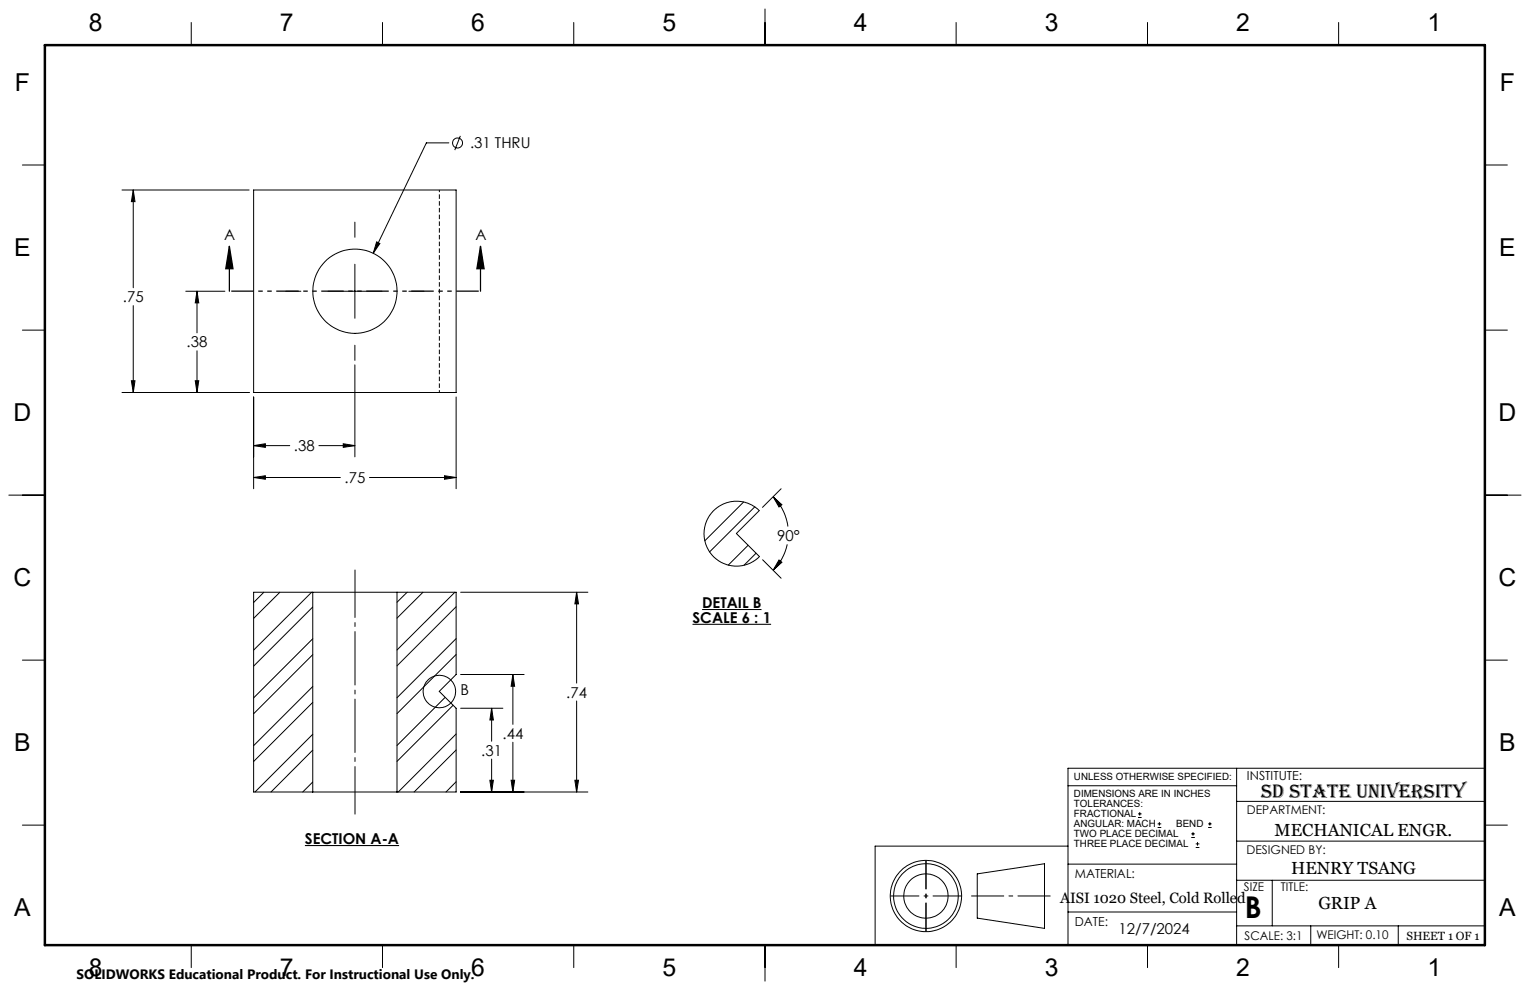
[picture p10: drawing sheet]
<svg xmlns="http://www.w3.org/2000/svg" width="432mm" height="279mm" viewBox="0 0 432 279" stroke-linecap="round" stroke-linejoin="round" font-family="sans-serif">
<defs><g id="words">
<text font-size="8.5" x="351.3" y="259">B</text>
<g font-size="7">
<text x="25" y="8.7">8</text>
<text x="79" y="8.7">7</text>
<text x="133" y="8.7">6</text>
<text x="187" y="8.7">5</text>
<text x="240.9" y="8.7">4</text>
<text x="294.9" y="8.7">3</text>
<text x="348.9" y="8.7">2</text>
<text x="402.9" y="8.7">1</text>
<text x="4.2" y="25.7">F</text>
<text x="423.3" y="25.7">F</text>
<text x="4" y="72.2">E</text>
<text x="423.1" y="72.2">E</text>
<text x="3.8" y="118.8">D</text>
<text x="422.9" y="118.8">D</text>
<text x="3.8" y="165.4">C</text>
<text x="422.9" y="165.4">C</text>
<text x="4" y="211.9">B</text>
<text x="423.1" y="211.9">B</text>
<text x="4" y="258.5">A</text>
<text x="423.1" y="258.5">A</text>
<text x="25" y="275.4">8</text>
<text x="79" y="275.4">7</text>
<text x="133" y="275.4">6</text>
<text x="187" y="275.4">5</text>
<text x="240.9" y="275.4">4</text>
<text x="294.9" y="275.4">3</text>
<text x="348.9" y="275.4">2</text>
<text x="402.9" y="275.4">1</text>
</g>
<text font-size="5.6" x="355.9" y="225.1">sd state university</text>
<g font-size="4.9">
<text x="359.7" y="235.9">MECHANICAL ENGR.</text>
<text x="364.4" y="246.6">HENRY TSANG</text>
<text x="372.1" y="256.5">GRIP A</text>
</g>
<g font-size="4.2">
<text x="132.6" y="41.9">.31 THRU</text>
<text x="63.3" y="67.6">A</text>
<text x="134.2" y="67.6">A</text>
<text x="34.7" y="85.3">.75</text>
<text x="52.7" y="98.1">.38</text>
<text x="83" y="127.3">.38</text>
<text x="97.3" y="136.3">.75</text>
<text x="219.3" y="152.7">90°</text>
<text x="198.2" y="171.6">DETAIL B</text>
<text x="195.4" y="175.7">SCALE 6 : 1</text>
<text x="129.9" y="196">B</text>
<text x="159.8" y="196.9">.74</text>
<text x="141.8" y="208.5">.44</text>
<text x="135.8" y="213.3">.31</text>
<text x="86.1" y="238.2">SECTION A-A</text>
<text x="299.2" y="255">AISI 1020 Steel, Cold Rolled</text>
<text x="315.7" y="263.7">12/7/2024</text>
</g>
<text font-size="3.8" x="21.6" y="276.3">SOLIDWORKS Educational Product. For Instructional Use Only.</text>
<g font-size="3.5">
<text x="351.9" y="220.2">INSTITUTE:</text>
<text x="303.3" y="247.7">MATERIAL:</text>
<text x="303.3" y="261.3">DATE:</text>
</g>
<g font-size="3.4">
<text x="351.9" y="229.7">DEPARTMENT:</text>
<text x="351.8" y="241">DESIGNED BY:</text>
<text x="351.1" y="251.6">SIZE</text>
<text x="361.5" y="251.6">TITLE:</text>
<text x="351.2" y="265.2">SCALE: 3:1</text>
<text x="371.5" y="265.1">WEIGHT: 0.10</text>
<text x="396.9" y="265.2">SHEET 1 OF 1</text>
</g>
<g font-size="2.8">
<text x="303.1" y="220.2">UNLESS OTHERWISE SPECIFIED:</text>
<text x="303.1" y="225">DIMENSIONS ARE IN INCHES</text>
<text x="303.1" y="227.8">TOLERANCES:</text>
<text x="303.1" y="230.6">FRACTIONAL</text>
<text x="303.1" y="233.4">ANGULAR: MACH</text>
<text x="331.9" y="233.4">BEND</text>
<text x="303.1" y="236.3">TWO PLACE DECIMAL</text>
<text x="303.1" y="239.1">THREE PLACE DECIMAL</text>
</g>
</g></defs>
<path d="M124 110.7v-57.1" fill="none" stroke="#000" stroke-width=".28" stroke-dasharray="1.3 .6" stroke-dashoffset=".6" stroke-linecap="butt"/>
<g fill="none" stroke="#000" stroke-width=".28">
<path d="M54 6.4v6.3M107.9 6.4v6.3M161.9 6.4v6.3M215.9 2.5v10.2M269.8 6.4v6.3M323.8 6.4v6.3M377.8 6.4v6.3M129.9 38.3l-1.6 4.1M6.3 46.6h6.4M34.4 53.6h35.9M37.6 53.6l.5 3.3h-1zM37.6 53.6v27.6"/>
<path d="M71.6 53.6h57.1v57.2h-57.1zM126.7 40.3h-6.4l-15 31.2M419.1 46.6h6.3M100.2 62.7v4.3M100.2 74.6v15.2M106.3 68.3l.9 .4-1.9 2.8zM6.3 93.2h6.4M37.6 86.3v24.5M52.4 82.2h11.1M55.6 82.2l.5 3.3h-1zM55.6 82.2v11.7M55.6 99v11.8"/>
<path d="M80.6 82.2h4.3M92.5 82.2h15.3M100.2 97.4v4.3M115.4 82.2h4.3M419.1 93.2h6.3M34.4 110.8h35.9M37.1 107.5h1l-.5 3.3zM55.1 107.5h1l-.5 3.3zM71.6 112v25.9M100.2 103v25.9M128.7 112v25.9M2.5 139.7h10.2"/>
<path d="M71.6 125.8l3.3-.6v1.1zM71.6 134.8l3.3-.5v1zM71.6 125.8h10.2M71.6 134.8h24.5M90 125.8h10.2M96.9 125.2l3.3 .6-3.3 .5zM104.3 134.8h24.4M125.4 134.3l3.3 .5-3.3 .5zM220.5 137.9l-5.3 5.3M419.1 139.7h10.2M201.3 144.2l1.6-1.3 1.3-.7 3-.7h1.9l1.8 .5 2.8 1.6 .6 .5-6.5 6.5 6.5 6.5-1.2 1.1-1.4 .8-1.7 .5-1.7 .3-3.3-.5-1.6-.7-1.7-1.2-1.4-1.5-.8-1.6-.6-1.9-.2-1.6 .1-1.8 .6-1.8 .7-1.5zM209.9 141.7l-11 10.9"/>
<path d="M211.1 153.9l-5.6 5.6M213 143.1l-12.7 12.7M213.4 156.1l-3.4 3.4M215.2 158l5.3 5.2M218.2 140.2l2.5 2.3-.8 .6zM218.2 140.2a14.6 14.6 0 0 1 4.2 8.4M219.9 158l.8 .7-2.5 2.2zM222.2 153.6l-.7 2.2-.9 2-2.4 3.1M74.5 167.1l-2.9 2.9M79 167.1l-7.4 7.4M87.9 167.1l-16.3 16.4M88.3 167.1h23.7"/>
<path d="M88.3 167.1h-16.7v56.4h16.7M88.3 171.3l-16.7 16.7M88.3 167.1v56.4M112 167.1h16.7v23.3l-4.7 4.7 4.7 4.8v23.6h-16.7M112 167.1v56.4M114.9 167.1l-2.9 2.9M119.4 167.1l-7.4 7.3M128.4 167.1l-16.4 16.3M128.7 171.2l-16.7 16.7M130 167.1h35.9M162.7 167.1l.6 3.3h-1.1zM162.7 167.1v25.7"/>
<path d="M6.3 186.3h6.4M88.3 180.3l-16.7 16.7M88.3 193.7l-16.7 16.7M88.3 184.7l-16.7 16.7M88.3 198.2l-16.7 16.7M125.6 196.8l-13.6 13.6M127.9 199l-15.9 15.9M128.7 180.2l-16.7 16.7M128.7 184.7l-16.7 16.7M130 199.9h11.9M130 190.4h17.9M138.7 199.9l.5 3.3h-.9z"/>
<path d="M138.7 199.9v9.3M144.7 190.4l.5 3.3h-.9zM144.7 190.4v14M162.7 197.8v25.7M419.1 186.3h6.3M88.3 207.2l-16.3 16.3M88.3 211.7l-11.8 11.8M128.7 207.2l-16.3 16.3M128.7 211.7l-11.8 11.8M138.7 214.2v9.3M144.7 209.5v14M349 216.8v49.9"/>
<path d="M419.1 216.8h-117.7v49.9M6.3 232.9h6.4M88.3 223.5h23.7M88.3 220.7l-2.9 2.8M128.7 220.6l-2.8 2.9M130 223.5h35.9M138.3 220.2h.9l-.5 3.3zM144.3 220.2h.9l-.5 3.3zM162.2 220.2h1.1l-.6 3.3zM301.4 221.8h47.6M301.4 238.8h-54.4v27.9M321.2 230.7h1"/>
<path d="M321.2 229.7h1M321.7 229.2v1M326.7 233.5h1M326.7 232.5h1M327.2 232v1M336.2 236.4h1M336.2 235.3h1M336.7 234.8v1M337.5 239.2h1M337.5 238.2h1M338 237.7v1M341 233.5h.9"/>
<path d="M341 232.5h.9M341.5 232v1M349 226.2h70.1M349 237.4h70.1M419.1 232.9h6.3M275.8 246.6l19-2.8v18.2l-19-2.9zM301.4 243.9h47.6M301.4 257.4h47.6M349 248.4h70.1M359.1 248.4v12.9M54 266.7v6.4M107.9 266.7v6.4"/>
<path d="M161.9 266.7v6.4M215.9 266.7v10.2M269.8 266.7v6.4M323.8 266.7v6.4M349 261.3h70.1M369.9 261.3v5.4M377.8 266.7v6.4M394.6 261.3v5.4"/>
<circle cx="129.1" cy="40.3" r="1.41"/>
<circle cx="100.2" cy="82.2" r="11.9"/>
<circle cx="124" cy="195.2" r="4.6"/>
<circle cx="261.3" cy="252.9" r="6.3"/>
<circle cx="261.3" cy="252.9" r="10.1"/>
<circle cx="261.3" cy="252.9" r="9.1"/>
</g>
<path d="M195.4 176.2h22.2M198.2 172h16.7M86.1 238.6h26.5" fill="none" stroke="#000" stroke-width=".3"/>
<path d="M64.7 69.5l1.1 6.3h-2.1zM64.7 69.5v12.7M135.6 69.5l1 6.3h-2zM135.6 69.5v12.7" fill="none" stroke="#000" stroke-width=".35"/>
<path d="M100.2 229.9v-69.1" fill="none" stroke="#000" stroke-width=".28" stroke-dasharray="15.2 1.3 1.3 1.3" stroke-dashoffset="1.7" stroke-linecap="butt"/>
<path d="M135.6 82.2h-70.8" fill="none" stroke="#000" stroke-width=".35" stroke-dasharray="6.3 1.3 1.3 1.3 1.3 1.3" stroke-dashoffset="-.5" stroke-linecap="butt"/>
<path d="M251.3 252.9h20.1M261.3 242.8v20.1M261.3 262.9v-20.1" fill="none" stroke="#000" stroke-width=".28" stroke-dasharray="15.2 1.3 1.3 1.3" stroke-dashoffset="7.1" stroke-linecap="butt"/>
<path d="M274.1 252.9h22.4" fill="none" stroke="#000" stroke-width=".28" stroke-dasharray="15.2 1.3 1.3 1.3" stroke-dashoffset="6" stroke-linecap="butt"/>
<path d="M12.7 12.7h406.4v254h-406.4z" fill="none" stroke="#000" stroke-width=".7"/>
<g fill="#000">
<path d="M135.6 69.5l1 6.3h-2zM64.7 69.5l1.1 6.3h-2.1z"/>
<path d="M55.1 107.5h1l-.5 3.3zM55.6 82.2l.5 3.3h-1zM37.1 107.5h1l-.5 3.3zM37.6 53.6l.5 3.3h-1z"/>
<path d="M71.6 125.8l3.3-.6v1.1zM96.9 125.2l3.3 .6-3.3 .5zM71.6 134.8l3.3-.5v1zM125.4 134.3l3.3 .5-3.3 .5zM106.3 68.3l-1 3.2 1.9-2.8zM138.3 220.2h.9l-.5 3.3zM138.7 199.9l.5 3.3h-.9zM144.3 220.2h.9l-.5 3.3zM144.7 190.4l.5 3.3h-.9zM162.2 220.2h1.1l-.6 3.3zM162.7 167.1l.6 3.3h-1.1zM219.9 158l.8 .7-2.5 2.2zM218.2 140.2l2.5 2.3-.8 .6z"/>
</g>
<use href="#words"/>
</svg>
